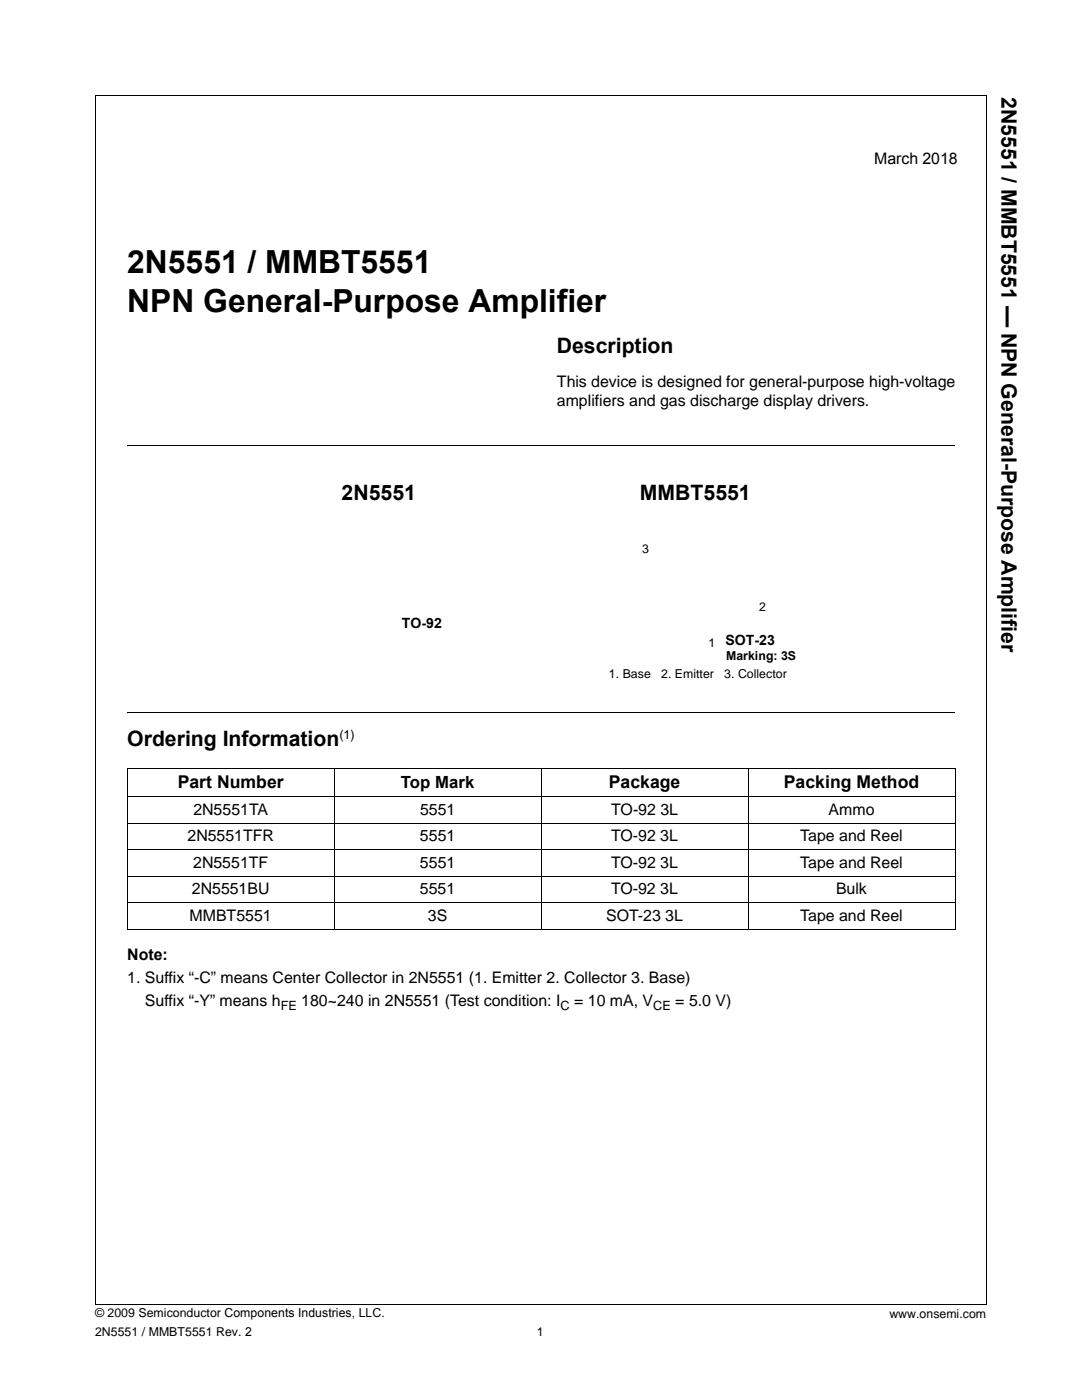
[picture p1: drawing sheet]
<svg xmlns="http://www.w3.org/2000/svg" width="216mm" height="279mm" viewBox="0 0 216 279" stroke-linecap="round" stroke-linejoin="round" font-family="sans-serif">
<defs><g id="words">
<g font-size="6.3">
<text x="25.4" y="54.4">2N5551 / MMBT5551</text>
<text x="25.4" y="62.2">NPN General-Purpose Amplifier</text>
</g>
<g font-size="4.2">
<text x="199.9" y="19.4" transform="rotate(90 199.9 19.4)">2N5551 / MMBT5551 — NPN General-Purpose Amplifier</text>
<text x="111.1" y="70.5">Description</text>
<text x="68.2" y="99.8">2N5551</text>
<text x="127.7" y="99.8">MMBT5551</text>
<text x="25.4" y="148.8">Ordering Information</text>
</g>
<g font-size="3.5">
<text x="35.5" y="157.2">Part Number</text>
<text x="121.5" y="157.2">Package</text>
<text x="156.4" y="157.2">Packing Method</text>
</g>
<text font-size="3.3" x="80" y="157.2">Top Mark</text>
<g font-size="3.2">
<text x="164.8" y="32.6">March March 2018</text>
<text x="111.1" y="77.2">This device is designed for general-purpose high-voltage</text>
<text x="111.1" y="81.1">amplifiers and gas discharge display drivers.</text>
<text x="37.4" y="167.9">2N5551TFR</text>
<text x="38.6" y="162.6">2N5551TA</text>
<text x="83.8" y="167.9">5551</text>
<text x="83.8" y="162.6">5551</text>
<text x="122" y="167.9">TO-92 3L</text>
<text x="122" y="162.6">TO-92 3L</text>
<text x="159.7" y="167.9">Tape and Reel</text>
<text x="165.3" y="162.6">Ammo</text>
<text x="38.5" y="173.2">2N5551TF</text>
<text x="83.8" y="173.2">5551</text>
<text x="122" y="173.2">TO-92 3L</text>
<text x="159.7" y="173.2">Tape and Reel</text>
<text x="38.3" y="178.5">2N5551BU</text>
<text x="83.8" y="178.5">5551</text>
<text x="122" y="178.5">TO-92 3L</text>
<text x="166.8" y="178.5">Bulk</text>
<text x="37.8" y="183.8">MMBT5551</text>
<text x="85.4" y="183.8">3S</text>
<text x="120.9" y="183.8">SOT-23 3L</text>
<text x="159.7" y="183.8">Tape and Reel</text>
<text x="25.4" y="191.5">Note:</text>
<text x="25.4" y="196.1">1. Suffix “-C” means Center Collector in 2N5551 (1. Emitter 2. Collector 3. Base)</text>
<text x="28.9" y="200.7">Suffix “-Y” means h</text>
<text x="60.1" y="200.7">180~240 in 2N5551 (Test condition: I</text>
<text x="114.6" y="200.7">= 10 mA, V</text>
<text x="134.7" y="200.7">= 5.0 V)</text>
</g>
<g font-size="2.8">
<text x="80.2" y="125.3">TO-92</text>
<text x="144.8" y="128.7">SOT-23</text>
</g>
<g font-size="2.5">
<text x="128.2" y="110.4">3</text>
<text x="151.5" y="122">2</text>
<text x="141.4" y="129">1</text>
<text x="144.9" y="131.7">Marking: 3S</text>
<text x="121.5" y="135.2">1. Base</text>
<text x="131.9" y="135.2">2. Emitter</text>
<text x="144.5" y="135.2">3. Collector</text>
<text x="67.7" y="147.6">(1)</text>
<text x="56" y="201.5">FE</text>
<text x="111.8" y="201.5">C</text>
<text x="130.3" y="201.5">CE</text>
<text x="19" y="262.8">© 2009 Semiconductor Components Industries, LLC.,</text>
<text x="177.5" y="263">www.onsemi.com</text>
<text x="19" y="266.5">2N5551 / MMBT5551 Rev. 2</text>
<text x="107.1" y="266.7">1</text>
</g>
</g></defs>
<path d="M19 19v241.3M19 19.1h177.9M196.8 19.1v241.3M19 260.4h177.8" fill="none" stroke="#000" stroke-width=".2"/>
<path d="M168.7 19.9h27.4v29.2h-27.4z" fill="#fff"/>
<path d="M25.4 88.9v.2zM25.4 142.2v.1z" fill="#000"/>
<g fill="none" stroke="#000" stroke-width=".2">
<path d="M25.4 89h165.1M25.3 153.4h165.3M25.3 159h165.3M25.4 142.3h165.1M25.4 153.5v31.9M66.7 153.3v32.3M108 153.3v32.3M149.3 153.3v32.3M190.6 153.5v31.9M25.3 164.3h165.3M25.3 169.6h165.3M25.3 174.9h165.3"/>
<path d="M25.3 180.2h165.3M25.3 185.5h165.3"/>
</g>
<g fill="#fff">
<path d="M121.4 102.9h36v25.4h-36z"/>
<path d="M56.7 102.5h39.2v26.7h-39.2z"/>
<path d="M76.7 118.9h17.9v10h-17.9z"/>
</g>
<use href="#words"/>
</svg>
